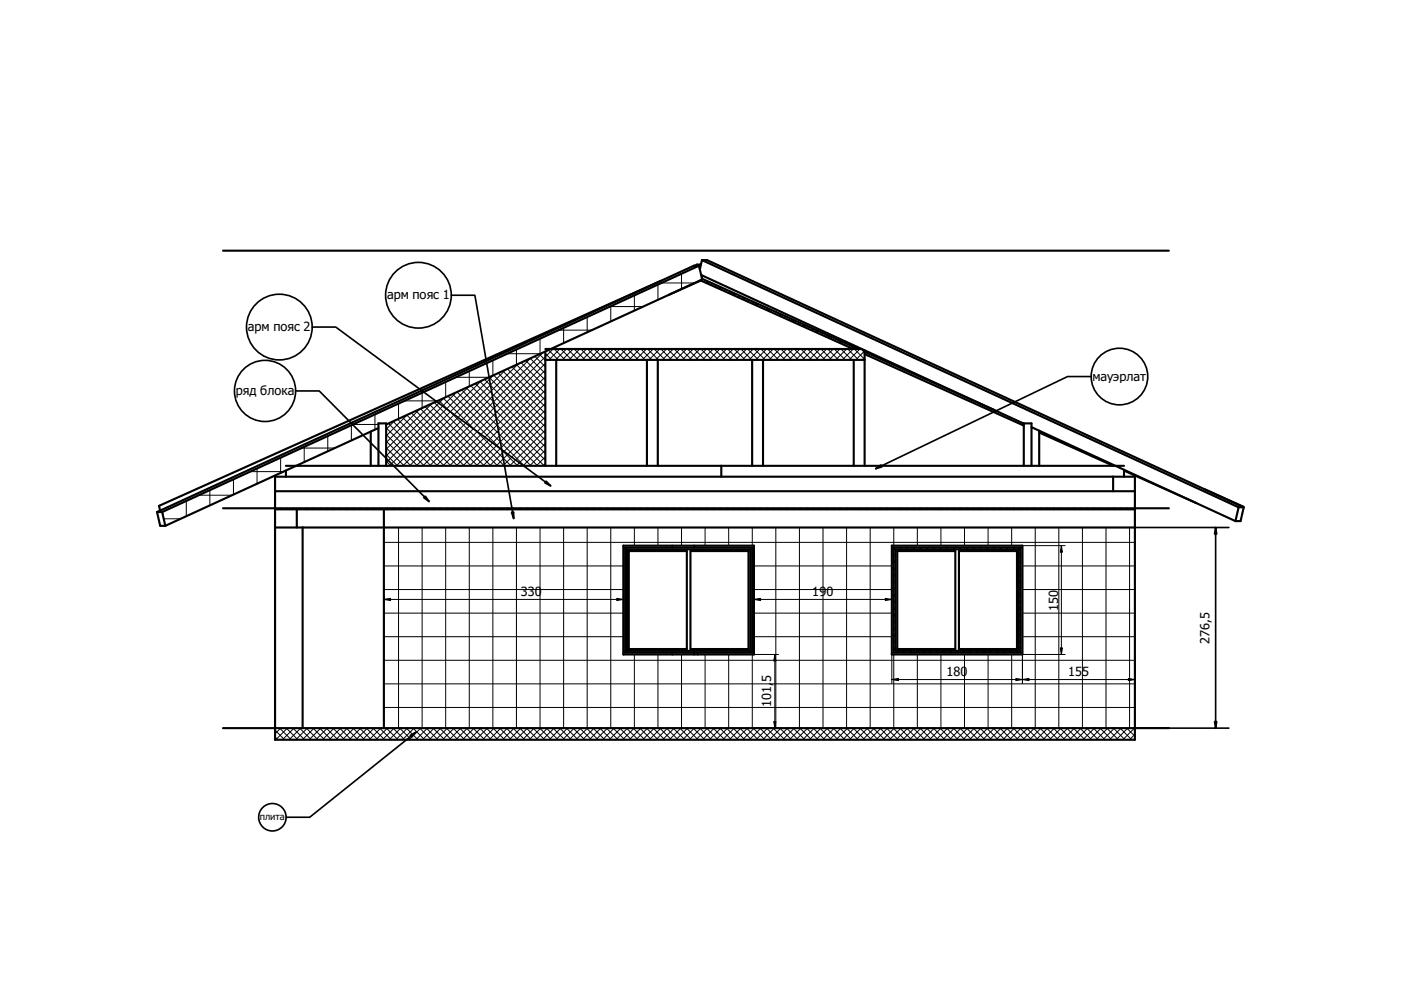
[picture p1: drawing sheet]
<svg xmlns="http://www.w3.org/2000/svg" width="297mm" height="210mm" viewBox="0 0 297 210" stroke-linecap="round" stroke-linejoin="round" font-family="sans-serif">
<defs><g id="words">
<g font-size="2.7">
<text x="82.1" y="63.5">арм пояс 1</text>
<text x="52.6" y="70.2">арм пояс 2</text>
<text x="50" y="83.8">ряд блока</text>
<text x="231.6" y="80.7">мауэрлат</text>
<text x="110.4" y="126.4">330</text>
<text x="172.2" y="126.4">19</text>
<text x="175.2" y="126.4">0</text>
<text x="224.4" y="129.5" transform="rotate(-90 224.4 129.5)">150</text>
<text x="256.4" y="136.5" transform="rotate(-90 256.4 136.5)">276,5</text>
<text x="200.7" y="143.4">180</text>
<text x="226.4" y="143.4">155</text>
<text x="163.5" y="150" transform="rotate(-90 163.5 150)">101,</text>
<text x="163.5" y="144.7" transform="rotate(-90 163.5 144.7)">5</text>
</g>
<text font-size="2" x="55.1" y="173.9">плита</text>
</g></defs>
<g fill="none" stroke="#000" stroke-width=".21">
<path d="M81.4 120h159.2M81.4 115h159.2M84.5 111.8v42.6M89.5 111.8v42.6M94.5 111.8v42.6M99.5 111.8v42.6M104.5 111.8v42.6M109.5 111.8v42.6M114.5 111.8v42.6M119.5 111.8v42.6M124.5 111.8v42.6M129.5 111.8v42.6"/>
<path d="M134.5 111.8v42.6M139.5 111.8v42.6M144.5 111.8v42.6M149.5 111.8v42.6M154.5 111.8v42.6M159.5 111.8v42.6M164.5 111.8v42.6M169.5 111.8v42.6M174.5 111.8v42.6M179.5 111.8v42.6M184.5 111.8v42.6M189.5 111.8v42.6"/>
<path d="M194.5 111.8v42.6M199.5 111.8v42.6M204.5 111.8v42.6M209.5 111.8v42.6M214.5 111.8v42.6M219.5 111.8v42.6M224.5 111.8v42.6M229.5 111.8v42.6M234.5 111.8v42.6M239.5 111.8v42.6M81.4 140h159.2M81.4 135h159.2"/>
<path d="M81.4 130h159.2M81.4 125h159.2M81.4 150h159.2M81.4 145h159.2"/>
</g>
<g fill="#fff">
<path d="M64.2 111.8h17.2v42.6h-17.2z" fill-rule="evenodd"/>
<path d="M58.3 104.2h182.3v3.6h-182.3z" fill-rule="evenodd"/>
<path d="M132.2 115.7h27.7v23.1h-27.7z" fill-rule="evenodd"/>
</g>
<path d="M132.2 118h27.7M134.5 115.7v23.1M139.5 115.7v23.1M144.5 115.7v23.1M149.5 115.7v23.1M154.5 115.7v23.1M159.5 115.7v23.1M132.2 138h27.7M132.2 133h27.7M132.2 128h27.7M132.2 123h27.7" fill="none" stroke="#000" stroke-width=".21"/>
<g fill="#fff">
<path d="M189.1 115.7h27.7v23.1h-27.7z" fill-rule="evenodd"/>
<path d="M81.4 108h159.2v3.8h-159.2z" fill-rule="evenodd"/>
<path d="M189.5 116.1h26.9v22.3h-26.9z" fill-rule="evenodd"/>
</g>
<g fill="none" stroke="#000" stroke-width=".21">
<path d="M189.5 119.1l19.2 19.3M189.5 117.7l20.7 20.7M189.5 116.3l22.1 22.1M189.7 116.1l-.2 .2M190.7 116.1l22.3 22.3M191.2 116.1l-1.7 1.7M192.1 116.1l22.3 22.3M192.6 116.1l-3.1 3.1M193.5 116.1l22.3 22.3M194 116.1l-4.5 4.5M194.9 116.1l21.5 21.4M195.4 116.1l-5.9 5.9"/>
<path d="M196.3 116.1l20.1 20-2.3 2.3M196.8 116.1l-7.3 7.3M197.8 116.1l18.6 18.6-3.7 3.7M198.2 116.1l-8.7 8.7M199.2 116.1l17.2 17.2M199.6 116.1l-10.1 10.1M200.6 116.1l15.8 15.7-6.5 6.6M201.1 116.1l-11.6 11.6M202 116.1l14.4 14.3-8 8M202.5 116.1l-13 13M203.4 116.1l13 13M203.9 116.1l-14.4 14.4"/>
<path d="M204.8 116.1l11.6 11.5M205.3 116.1l-15.8 15.8M206.2 116.1l10.2 10.1-12.2 12.2M206.7 116.1l-17.2 17.2M207.7 116.1l8.7 8.7M208.1 116.1l-18.6 18.6M209.1 116.1l7.3 7.3M209.5 116.1l-20 20M210.5 116.1l5.9 5.9-16.4 16.4M211 116.1l-21.5 21.5M211.9 116.1l4.5 4.5M212.4 116.1l-22.3 22.3"/>
<path d="M213.3 116.1l3.1 3.1M213.8 116.1l-22.3 22.3M214.7 116.1l1.7 1.6-20.7 20.7M215.2 116.1l-22.3 22.3M216.1 116.1l.3 .2M216.4 116.3l-22.1 22.1M216.4 119.1l-19.3 19.3M189.5 137.5l.9 .9M189.5 136.1l2.3 2.3M189.5 134.7l3.7 3.7M189.5 133.2l5.1 5.2M189.5 131.8l6.5 6.6"/>
<path d="M189.5 130.4l7.9 8M189.5 129l9.3 9.4M189.5 127.6l10.8 10.8M189.5 126.2l12.2 12.2M189.5 124.8l13.6 13.6M189.5 123.3l15 15.1M189.5 121.9l16.4 16.5M189.5 120.5l17.8 17.9M216.4 120.5l-17.9 17.9M216.4 123.4l-15 15M216.4 124.8l-13.6 13.6M216.4 127.6l-10.8 10.8"/>
<path d="M216.4 129l-9.4 9.4M216.4 133.3l-5.1 5.1M216.4 137.5l-.9 .9"/>
</g>
<g fill="#fff">
<path d="M132.5 116.1h27v22.3h-27z" fill-rule="evenodd"/>
<path d="M132.9 116.5h26.2v21.5h-26.2z" fill-rule="evenodd"/>
<path d="M189.9 116.5h26.1v21.5h-26.1z" fill-rule="evenodd"/>
<path d="M81.9 90l33.7-15.5v24.3h-33.7z" fill-rule="evenodd"/>
</g>
<g fill="none" stroke="#000" stroke-width=".21">
<path d="M103.7 80l11.9 11.9M104.6 79.6l-19.2 19.2M104.7 79.6l10.9 10.9M105.6 79.1l10 10M106.6 78.7l9 9M107.2 78.4l-20.4 20.4M107.6 78.2l8 8.1M108.5 77.8l7.1 7.1M109.5 77.3l6.1 6.1M109.9 77.2l-21.6 21.6M110.5 76.9l5.1 5.1M111.5 76.4l4.1 4.2"/>
<path d="M112.4 76l3.2 3.2M112.5 76l-22.8 22.8M113.4 75.5l2.2 2.3M114.4 75.1l1.2 1.3M115.1 74.8l-24 24M115.3 74.7l.3 .3M115.6 75.6l-23.1 23.2M115.6 77.1l-21.7 21.7M115.6 78.5l-20.3 20.3M115.6 79.9l-18.9 18.9M81.9 97.8l1 1M81.9 96.4l2.4 2.4"/>
<path d="M81.9 94.9l3.8 3.9M81.9 93.5l5.2 5.3M81.9 92.1l6.6 6.7M81.9 90.7l8 8.1M82.4 89.8l9 9M83.3 89.3l9.5 9.5M83.7 89.2l-1.8 1.8M84.3 88.9l9.9 9.9M85.3 88.4l10.3 10.4M86.2 88l10.8 10.8M86.3 88l-4.4 4.4M87.2 87.6l11.2 11.2"/>
<path d="M88.2 87.1l11.6 11.7M89 86.8l-7.1 7M89.2 86.7l12.1 12.1M90.1 86.2l12.6 12.6M91.1 85.8l13 13M91.6 85.6l-9.7 9.7M92.1 85.3l13.4 13.5M93 84.9l13.9 13.9M94 84.4l14.3 14.4M94.2 84.4l-12.3 12.3M95 84l14.7 14.8M95.9 83.6l15.3 15.2"/>
<path d="M96.8 83.2l-14.9 14.9M96.9 83.1l15.7 15.7M97.9 82.7l16.1 16.1M98.8 82.2l16.6 16.6M99.4 82l-16.8 16.8M99.8 81.8l15.8 15.8M100.8 81.3l14.8 14.9M101.8 80.9l13.8 13.9M102 80.8l-18 18M102.7 80.4l12.9 12.9M115.6 81.3l-17.4 17.5M115.6 82.7l-16 16.1"/>
<path d="M115.6 84.1l-14.6 14.7M115.6 85.5l-13.2 13.3M115.6 87l-11.8 11.8M115.6 88.4l-10.4 10.4M115.6 89.8l-9 9M115.6 91.2l-7.5 7.6M115.6 92.6l-6.1 6.2M115.6 94l-4.7 4.8M115.6 95.4l-3.3 3.4M115.6 96.9l-1.9 1.9M115.6 98.3l-.5 .5"/>
</g>
<g fill="#fff">
<path d="M58.3 101.1h177.7v3.1h-177.7z" fill-rule="evenodd"/>
<path d="M183.3 75.1l33.8 15.1v8.6h-33.8z" fill-rule="evenodd"/>
<path d="M116.8 74l31.8-14.5 32.3 14.5z" fill-rule="evenodd"/>
<path d="M139.5 76.3h20v22.5h-20z" fill-rule="evenodd"/>
<path d="M58.3 154.4h182.3v2.4h-182.3z" fill-rule="evenodd"/>
</g>
<g fill="none" stroke="#000" stroke-width=".21">
<path d="M58.3 156.2l.6 .6M58.3 154.8l2 2M59.3 154.4l2.5 2.4M59.5 154.4l-1.2 1.2M60.7 154.4l2.5 2.4M60.9 154.4l-2.4 2.4M62.1 154.4l2.5 2.4M62.3 154.4l-2.4 2.4M63.5 154.4l2.5 2.4M63.8 154.4l-2.5 2.4M64.9 154.4l2.5 2.4M65.2 154.4l-2.5 2.4"/>
<path d="M66.4 154.4l2.4 2.4M66.6 154.4l-2.5 2.4M67.8 154.4l2.4 2.4M68 154.4l-2.5 2.4M69.2 154.4l2.5 2.4M69.4 154.4l-2.4 2.4M70.6 154.4l2.5 2.4M70.8 154.4l-2.4 2.4M72 154.4l2.5 2.4M72.2 154.4l-2.4 2.4M73.4 154.4l2.5 2.4M73.7 154.4l-2.5 2.4"/>
<path d="M74.8 154.4l2.5 2.4M75.1 154.4l-2.5 2.4M76.3 154.4l2.4 2.4M76.5 154.4l-2.5 2.4M77.7 154.4l2.4 2.4M77.9 154.4l-2.5 2.4M79.1 154.4l2.5 2.4M79.3 154.4l-2.4 2.4M80.5 154.4l2.5 2.4M80.7 154.4l-2.4 2.4M81.9 154.4l2.5 2.4M82.1 154.4l-2.4 2.4"/>
<path d="M83.3 154.4l2.5 2.4M83.6 154.4l-2.5 2.4M84.7 154.4l2.5 2.4M85 154.4l-2.5 2.4M86.2 154.4l2.4 2.4M86.4 154.4l-2.5 2.4M87.6 154.4l2.4 2.4M87.8 154.4l-2.5 2.4M89 154.4l2.4 2.4M89.2 154.4l-2.5 2.4M90.4 154.4l2.5 2.4M90.6 154.4l-2.4 2.4"/>
<path d="M91.8 154.4l2.5 2.4M92 154.4l-2.4 2.4M93.2 154.4l2.5 2.4M93.5 154.4l-2.5 2.4M94.6 154.4l2.5 2.4M94.9 154.4l-2.5 2.4M96.1 154.4l2.4 2.4M96.3 154.4l-2.5 2.4M97.5 154.4l2.4 2.4M97.7 154.4l-2.5 2.4M98.9 154.4l2.4 2.4M99.1 154.4l-2.5 2.4"/>
<path d="M100.3 154.4l2.5 2.4M100.5 154.4l-2.4 2.4M101.7 154.4l2.5 2.4M101.9 154.4l-2.4 2.4M103.1 154.4l2.5 2.4M103.4 154.4l-2.5 2.4M104.5 154.4l2.5 2.4M104.8 154.4l-2.5 2.4M106 154.4l2.4 2.4M106.2 154.4l-2.5 2.4M107.4 154.4l2.4 2.4M107.6 154.4l-2.5 2.4"/>
<path d="M108.8 154.4l2.4 2.4M109 154.4l-2.5 2.4M110.2 154.4l2.5 2.4M110.4 154.4l-2.4 2.4M111.6 154.4l2.5 2.4M111.8 154.4l-2.4 2.4M113 154.4l2.5 2.4M113.3 154.4l-2.5 2.4M114.4 154.4l2.5 2.4M114.7 154.4l-2.5 2.4M115.9 154.4l2.4 2.4M116.1 154.4l-2.5 2.4"/>
<path d="M117.3 154.4l2.4 2.4M117.5 154.4l-2.5 2.4M118.7 154.4l2.4 2.4M118.9 154.4l-2.5 2.4M120.1 154.4l2.5 2.4M120.3 154.4l-2.4 2.4M121.5 154.4l2.5 2.4M121.7 154.4l-2.4 2.4M122.9 154.4l2.5 2.4M123.2 154.4l-2.5 2.4M124.3 154.4l2.5 2.4M124.6 154.4l-2.5 2.4"/>
<path d="M125.8 154.4l2.4 2.4M126 154.4l-2.5 2.4M127.2 154.4l2.4 2.4M127.4 154.4l-2.5 2.4M128.6 154.4l2.4 2.4M128.8 154.4l-2.5 2.4M130 154.4l2.5 2.4M130.2 154.4l-2.4 2.4M131.4 154.4l2.5 2.4M131.6 154.4l-2.4 2.4M132.8 154.4l2.5 2.4M133.1 154.4l-2.5 2.4"/>
<path d="M134.2 154.4l2.5 2.4M134.5 154.4l-2.5 2.4M135.7 154.4l2.4 2.4M135.9 154.4l-2.5 2.4M137.1 154.4l2.4 2.4M137.3 154.4l-2.5 2.4M138.5 154.4l2.4 2.4M138.7 154.4l-2.5 2.4M139.9 154.4l2.5 2.4M140.1 154.4l-2.4 2.4M141.3 154.4l2.5 2.4M141.5 154.4l-2.4 2.4"/>
<path d="M142.7 154.4l2.5 2.4M142.9 154.4l-2.4 2.4M144.1 154.4l2.5 2.4M144.4 154.4l-2.5 2.4M145.6 154.4l2.4 2.4M145.8 154.4l-2.5 2.4M147 154.4l2.4 2.4M147.2 154.4l-2.5 2.4M148.4 154.4l2.4 2.4M148.6 154.4l-2.5 2.4M149.8 154.4l2.5 2.4M150 154.4l-2.4 2.4"/>
<path d="M151.2 154.4l2.5 2.4M151.4 154.4l-2.4 2.4M152.6 154.4l2.5 2.4M152.8 154.4l-2.4 2.4M154 154.4l2.5 2.4M154.3 154.4l-2.5 2.4M155.5 154.4l2.4 2.4M155.7 154.4l-2.5 2.4M156.9 154.4l2.4 2.4M157.1 154.4l-2.5 2.4M158.3 154.4l2.4 2.4M158.5 154.4l-2.5 2.4"/>
<path d="M159.7 154.4l2.5 2.4M159.9 154.4l-2.4 2.4M161.1 154.4l2.5 2.4M161.3 154.4l-2.4 2.4M162.5 154.4l2.5 2.4M162.7 154.4l-2.4 2.4M163.9 154.4l2.5 2.4M164.2 154.4l-2.5 2.4M165.4 154.4l2.4 2.4M165.6 154.4l-2.5 2.4M166.8 154.4l2.4 2.4M167 154.4l-2.5 2.4"/>
<path d="M168.2 154.4l2.4 2.4M168.4 154.4l-2.5 2.4M169.6 154.4l2.5 2.4M169.8 154.4l-2.4 2.4M171 154.4l2.5 2.4M171.2 154.4l-2.4 2.4M172.4 154.4l2.5 2.4M172.6 154.4l-2.4 2.4M173.8 154.4l2.5 2.4M174.1 154.4l-2.5 2.4M175.3 154.4l2.4 2.4M175.5 154.4l-2.5 2.4"/>
<path d="M176.7 154.4l2.4 2.4M176.9 154.4l-2.5 2.4M178.1 154.4l2.4 2.4M178.3 154.4l-2.5 2.4M179.5 154.4l2.5 2.4M179.7 154.4l-2.4 2.4M180.9 154.4l2.5 2.4M181.1 154.4l-2.4 2.4M182.3 154.4l2.5 2.4M182.5 154.4l-2.4 2.4M183.7 154.4l2.5 2.4M184 154.4l-2.5 2.4"/>
<path d="M185.2 154.4l2.4 2.4M185.4 154.4l-2.5 2.4M186.6 154.4l2.4 2.4M186.8 154.4l-2.5 2.4M188 154.4l2.4 2.4M188.2 154.4l-2.5 2.4M189.4 154.4l2.5 2.4M189.6 154.4l-2.4 2.4M190.8 154.4l2.5 2.4M191 154.4l-2.4 2.4M192.2 154.4l2.5 2.4M192.4 154.4l-2.4 2.4"/>
<path d="M193.6 154.4l2.5 2.4M193.9 154.4l-2.5 2.4M195.1 154.4l2.4 2.4M195.3 154.4l-2.5 2.4M196.5 154.4l2.4 2.4M196.7 154.4l-2.5 2.4M197.9 154.4l2.4 2.4M198.1 154.4l-2.5 2.4M199.3 154.4l2.5 2.4M199.5 154.4l-2.4 2.4M200.7 154.4l2.5 2.4M200.9 154.4l-2.4 2.4"/>
<path d="M202.1 154.4l2.5 2.4M202.3 154.4l-2.4 2.4M203.5 154.4l2.5 2.4M203.8 154.4l-2.5 2.4M204.9 154.4l2.5 2.4M205.2 154.4l-2.5 2.4M206.4 154.4l2.4 2.4M206.6 154.4l-2.5 2.4M207.8 154.4l2.4 2.4M208 154.4l-2.5 2.4M209.2 154.4l2.5 2.4M209.4 154.4l-2.4 2.4"/>
<path d="M210.6 154.4l2.5 2.4M210.8 154.4l-2.4 2.4M212 154.4l2.5 2.4M212.2 154.4l-2.4 2.4M213.4 154.4l2.5 2.4M213.7 154.4l-2.5 2.4M214.8 154.4l2.5 2.4M215.1 154.4l-2.5 2.4M216.3 154.4l2.4 2.4M216.5 154.4l-2.5 2.4M217.7 154.4l2.4 2.4M217.9 154.4l-2.5 2.4"/>
<path d="M219.1 154.4l2.5 2.4M219.3 154.4l-2.4 2.4M220.5 154.4l2.5 2.4M220.7 154.4l-2.4 2.4M221.9 154.4l2.5 2.4M222.1 154.4l-2.4 2.4M223.3 154.4l2.5 2.4M223.6 154.4l-2.5 2.4M224.7 154.4l2.5 2.4M225 154.4l-2.5 2.4M226.2 154.4l2.4 2.4M226.4 154.4l-2.5 2.4"/>
<path d="M227.6 154.4l2.4 2.4M227.8 154.4l-2.5 2.4M229 154.4l2.5 2.4M229.2 154.4l-2.4 2.4M230.4 154.4l2.5 2.4M230.6 154.4l-2.4 2.4M231.8 154.4l2.5 2.4M232 154.4l-2.4 2.4M233.2 154.4l2.5 2.4M233.5 154.4l-2.5 2.4M234.6 154.4l2.5 2.4M234.9 154.4l-2.5 2.4"/>
<path d="M236.1 154.4l2.4 2.4M236.3 154.4l-2.5 2.4M237.5 154.4l2.4 2.4M237.7 154.4l-2.5 2.4M238.9 154.4l1.7 1.7M239.1 154.4l-2.4 2.4M240.3 154.4l.3 .3M240.5 154.4l-2.4 2.4M240.6 155.7l-1.1 1.1"/>
</g>
<g fill="#fff">
<path d="M117.9 76.3h19.3v22.5h-19.3z" fill-rule="evenodd"/>
<path d="M161.8 76.3h19.2v22.5h-19.2z" fill-rule="evenodd"/>
<path d="M148.8 55.2l113.8 52.4-.7 2.9-43.2-19.9v-.8h-1.6l-68.4-31.5-.3-1.2z" fill-rule="evenodd"/>
<path d="M34.4 108.6l113.8-52.3 .7 3-67 30.7v-.2h-1.7v1l-45.1 20.7z" fill-rule="evenodd"/>
</g>
<g fill="none" stroke="#000" stroke-width=".21">
<path d="M140.2 60h7.1M144.5 58v3.3M96.6 80h7.1M99.5 78.7v3.2M104.5 76.4v3.2M107.5 75h7.1M109.5 74.1v3.2M114.5 71.8v3.2M118.4 70h7.1M119.5 69.5v3.2M124.5 67.2v3.3M129.3 65h7.1"/>
<path d="M129.5 64.9v3.3M134.5 62.6v3.3M139.5 60.3v3.3M53 100h7.1M54.5 99.3v3.3M59.5 97v3.3M63.9 95h7.1M64.5 94.7v3.3M69.5 92.4v3.3M74.5 90.2v3.2M74.8 90h5.4M79.5 87.9v3.2"/>
<path d="M81.9 90h.1M84.5 85.6v3.2M85.7 85h7.1M89.5 83.3v3.2M94.5 81v3.2M34.5 108.5v.6M34.7 110h3.6M39.5 106.2v3.2M42.2 105h7M44.5 103.9v3.3M49.5 101.6v3.3"/>
</g>
<g fill="#fff">
<path d="M146.4 116.8h12.3v20.8h-12.3z" fill-rule="evenodd"/>
<path d="M133.3 116.8h12.3v20.8h-12.3z" fill-rule="evenodd"/>
<path d="M190.2 116.8h12.3v20.8h-12.3z" fill-rule="evenodd"/>
<path d="M203.3 116.8h12.3v20.8h-12.3z" fill-rule="evenodd"/>
<path d="M58.3 111.8h5.9v42.6h-5.9z" fill-rule="evenodd"/>
<path d="M60.6 99.8l2.2-1h90.1v2.3h-92.3z" fill-rule="evenodd"/>
<path d="M152.9 98.8h83.6l1.8 .8v1.5h-85.4z" fill-rule="evenodd"/>
<path d="M115.6 74.5l1.2-.5h65.9l.6 .3v2h-67.7z" fill-rule="evenodd"/>
</g>
<g fill="none" stroke="#000" stroke-width=".21">
<path d="M115.6 75l1.4 1.3M116.3 74.2l2.1 2.1M117.3 74l-1.7 1.6M117.5 74l2.3 2.3M118.7 74l-2.3 2.3M118.9 74l2.3 2.3M120.1 74l-2.3 2.3M120.3 74l2.3 2.3M121.5 74l-2.3 2.3M121.7 74l2.3 2.3M122.9 74l-2.3 2.3M123.2 74l2.3 2.3"/>
<path d="M124.3 74l-2.3 2.3M124.6 74l2.3 2.3M125.8 74l-2.4 2.3M126 74l2.3 2.3M127.2 74l-2.3 2.3M127.4 74l2.3 2.3M128.6 74l-2.3 2.3M128.8 74l2.3 2.3M130 74l-2.3 2.3M130.2 74l2.3 2.3M131.4 74l-2.3 2.3M131.6 74l2.3 2.3"/>
<path d="M132.8 74l-2.3 2.3M133.1 74l2.3 2.3M134.2 74l-2.3 2.3M134.5 74l2.3 2.3M135.7 74l-2.4 2.3M135.9 74l2.3 2.3M137.1 74l-2.3 2.3M137.3 74l2.3 2.3M138.5 74l-2.3 2.3M138.7 74l2.3 2.3M139.9 74l-2.3 2.3M140.1 74l2.3 2.3"/>
<path d="M141.3 74l-2.3 2.3M141.5 74l2.3 2.3M142.7 74l-2.3 2.3M143 74l2.3 2.3M144.1 74l-2.3 2.3M144.4 74l2.3 2.3M145.6 74l-2.4 2.3M145.8 74l2.3 2.3M147 74l-2.3 2.3M147.2 74l2.3 2.3M148.4 74l-2.3 2.3M148.6 74l2.3 2.3"/>
<path d="M149.8 74l-2.3 2.3M150 74l2.3 2.3M151.2 74l-2.3 2.3M151.4 74l2.3 2.3M152.6 74l-2.3 2.3M152.8 74l2.4 2.3M154 74l-2.3 2.3M154.3 74l2.3 2.3M155.5 74l-2.4 2.3M155.7 74l2.3 2.3M156.9 74l-2.3 2.3M157.1 74l2.3 2.3"/>
<path d="M158.3 74l-2.3 2.3M158.5 74l2.3 2.3M159.7 74l-2.3 2.3M159.9 74l2.3 2.3M161.1 74l-2.3 2.3M161.3 74l2.3 2.3M162.5 74l-2.3 2.3M162.7 74l2.4 2.3M163.9 74l-2.3 2.3M164.2 74l2.3 2.3M165.4 74l-2.4 2.3M165.6 74l2.3 2.3"/>
<path d="M166.8 74l-2.3 2.3M167 74l2.3 2.3M168.2 74l-2.3 2.3M168.4 74l2.3 2.3M169.6 74l-2.3 2.3M169.8 74l2.3 2.3M171 74l-2.3 2.3M171.2 74l2.3 2.3M172.4 74l-2.3 2.3M172.6 74l2.4 2.3M173.8 74l-2.3 2.3M174.1 74l2.3 2.3"/>
<path d="M175.3 74l-2.4 2.3M175.5 74l2.3 2.3M176.7 74l-2.3 2.3M176.9 74l2.3 2.3M178.1 74l-2.3 2.3M178.3 74l2.3 2.3M179.5 74l-2.3 2.3M179.7 74l2.3 2.3M180.9 74l-2.3 2.3M181.1 74l2.2 2.2M182.3 74l-2.3 2.3M182.5 74l.8 .8"/>
<path d="M183.3 74.4l-1.9 1.9M183.3 75.8l-.5 .5"/>
</g>
<g fill="#fff">
<path d="M33.7 107.3l106.5-47.8-106.3 48.8z"/>
<path d="M62.8 98.8l15.8-7.3v7.3z"/>
<path d="M220.3 91.7l15.8 7.1h-15.8z"/>
<path d="M62.9 108h18.5v3.8h-18.5z" fill-rule="evenodd"/>
<path d="M148.8 55.2h1.1l113.8 52.4h-1.1z" fill-rule="evenodd"/>
<path d="M33.3 108.6l113.8-52.3h1.1l-113.8 52.3z" fill-rule="evenodd"/>
<path d="M181 76.3h2.3v22.5h-2.3z" fill-rule="evenodd"/>
<path d="M115.6 76.3h2.3v22.5h-2.3z" fill-rule="evenodd"/>
<path d="M137.2 76.3h2.3v22.5h-2.3z" fill-rule="evenodd"/>
<path d="M159.5 76.3h2.3v22.5h-2.3z" fill-rule="evenodd"/>
<path d="M58.3 107.8h182.3v.2h-182.3z" fill-rule="evenodd"/>
</g>
<g fill="none" stroke="#000" stroke-width=".21">
<path d="M59.3 107.8l.3 .2M59.5 107.8l-.3 .2M60.8 107.8l.2 .2M60.9 107.8l-.3 .2M62.2 107.8l.2 .2M62.3 107.8l-.2 .2M63.6 107.8l.2 .2M63.7 107.8l-.2 .2M65 107.8l.2 .2M65.1 107.8l-.2 .2M66.4 107.8l.2 .2M66.5 107.8l-.2 .2"/>
<path d="M67.8 107.8l.3 .2M67.9 107.8l-.2 .2M69.2 107.8l.3 .2M69.4 107.8l-.3 .2M70.7 107.8l.2 .2M70.8 107.8l-.3 .2M72.1 107.8l.2 .2M72.2 107.8l-.2 .2M73.5 107.8l.2 .2M73.6 107.8l-.2 .2M74.9 107.8l.2 .2M75 107.8l-.2 .2"/>
<path d="M76.3 107.8l.2 .2M76.4 107.8l-.2 .2M77.7 107.8l.3 .2M77.8 107.8l-.2 .2M79.1 107.8l.3 .2M79.3 107.8l-.3 .2M80.6 107.8l.2 .2M80.7 107.8l-.3 .2M82 107.8l.2 .2M82.1 107.8l-.2 .2M83.4 107.8l.2 .2M83.5 107.8l-.2 .2"/>
<path d="M84.8 107.8l.2 .2M84.9 107.8l-.2 .2M86.2 107.8l.2 .2M86.3 107.8l-.2 .2M87.6 107.8l.3 .2M87.7 107.8l-.2 .2M89 107.8l.3 .2M89.2 107.8l-.3 .2M90.5 107.8l.2 .2M90.6 107.8l-.3 .2M91.9 107.8l.2 .2M92 107.8l-.2 .2"/>
<path d="M93.3 107.8l.2 .2M93.4 107.8l-.2 .2M94.7 107.8l.2 .2M94.8 107.8l-.2 .2M96.1 107.8l.2 .2M96.2 107.8l-.2 .2M97.5 107.8l.3 .2M97.6 107.8l-.2 .2M98.9 107.8l.3 .2M99.1 107.8l-.3 .2M100.4 107.8l.2 .2M100.5 107.8l-.3 .2"/>
<path d="M101.8 107.8l.2 .2M101.9 107.8l-.2 .2M103.2 107.8l.2 .2M103.3 107.8l-.2 .2M104.6 107.8l.2 .2M104.7 107.8l-.2 .2M106 107.8l.2 .2M106.1 107.8l-.2 .2M107.4 107.8l.3 .2M107.5 107.8l-.2 .2M108.8 107.8l.3 .2M109 107.8l-.3 .2"/>
<path d="M110.3 107.8l.2 .2M110.4 107.8l-.3 .2M111.7 107.8l.2 .2M111.8 107.8l-.2 .2M113.1 107.8l.2 .2M113.2 107.8l-.2 .2M114.5 107.8l.2 .2M114.6 107.8l-.2 .2M115.9 107.8l.2 .2M116 107.8l-.2 .2M117.3 107.8l.3 .2M117.4 107.8l-.2 .2"/>
<path d="M118.7 107.8l.3 .2M118.9 107.8l-.3 .2M120.2 107.8l.2 .2M120.3 107.8l-.3 .2M121.6 107.8l.2 .2M121.7 107.8l-.2 .2M123 107.8l.2 .2M123.1 107.8l-.2 .2M124.4 107.8l.2 .2M124.5 107.8l-.2 .2M125.8 107.8l.2 .2M125.9 107.8l-.2 .2"/>
<path d="M127.2 107.8l.3 .2M127.3 107.8l-.2 .2M128.6 107.8l.3 .2M128.8 107.8l-.3 .2M130.1 107.8l.2 .2M130.2 107.8l-.3 .2M131.5 107.8l.2 .2M131.6 107.8l-.2 .2M132.9 107.8l.2 .2M133 107.8l-.2 .2M134.3 107.8l.2 .2M134.4 107.8l-.2 .2"/>
<path d="M135.7 107.8l.2 .2M135.8 107.8l-.2 .2M137.1 107.8l.3 .2M137.2 107.8l-.2 .2M138.5 107.8l.3 .2M138.7 107.8l-.3 .2M140 107.8l.2 .2M140.1 107.8l-.3 .2M141.4 107.8l.2 .2M141.5 107.8l-.2 .2M142.8 107.8l.2 .2M142.9 107.8l-.2 .2"/>
<path d="M144.2 107.8l.2 .2M144.3 107.8l-.2 .2M145.6 107.8l.2 .2M145.7 107.8l-.2 .2M147 107.8l.3 .2M147.1 107.8l-.2 .2M148.4 107.8l.3 .2M148.6 107.8l-.3 .2M149.8 107.8l.3 .2M150 107.8l-.3 .2M151.3 107.8l.2 .2M151.4 107.8l-.2 .2"/>
<path d="M152.7 107.8l.2 .2M152.8 107.8l-.2 .2M154.1 107.8l.2 .2M154.2 107.8l-.2 .2M155.5 107.8l.2 .2M155.6 107.8l-.2 .2M156.9 107.8l.3 .2M157 107.8l-.2 .2M158.3 107.8l.3 .2M158.5 107.8l-.3 .2M159.7 107.8l.3 .2M159.9 107.8l-.3 .2"/>
<path d="M161.2 107.8l.2 .2M161.3 107.8l-.2 .2M162.6 107.8l.2 .2M162.7 107.8l-.2 .2M164 107.8l.2 .2M164.1 107.8l-.2 .2M165.4 107.8l.2 .2M165.5 107.8l-.2 .2M166.8 107.8l.3 .2M166.9 107.8l-.2 .2M168.2 107.8l.3 .2M168.4 107.8l-.3 .2"/>
<path d="M169.6 107.8l.3 .2M169.8 107.8l-.3 .2M171.1 107.8l.2 .2M171.2 107.8l-.3 .2M172.5 107.8l.2 .2M172.6 107.8l-.2 .2M173.9 107.8l.2 .2M174 107.8l-.2 .2M175.3 107.8l.2 .2M175.4 107.8l-.2 .2M176.7 107.8l.2 .2M176.8 107.8l-.2 .2"/>
<path d="M178.1 107.8l.3 .2M178.3 107.8l-.3 .2M179.5 107.8l.3 .2M179.7 107.8l-.3 .2M181 107.8l.2 .2M181.1 107.8l-.3 .2M182.4 107.8l.2 .2M182.5 107.8l-.2 .2M183.8 107.8l.2 .2M183.9 107.8l-.2 .2M185.2 107.8l.2 .2M185.3 107.8l-.2 .2"/>
<path d="M186.6 107.8l.2 .2M186.7 107.8l-.2 .2M188 107.8l.3 .2M188.2 107.8l-.3 .2M189.4 107.8l.3 .2M189.6 107.8l-.3 .2M190.9 107.8l.2 .2M191 107.8l-.3 .2M192.3 107.8l.2 .2M192.4 107.8l-.2 .2M193.7 107.8l.2 .2M193.8 107.8l-.2 .2"/>
<path d="M195.1 107.8l.2 .2M195.2 107.8l-.2 .2M196.5 107.8l.2 .2M196.6 107.8l-.2 .2M197.9 107.8l.3 .2M198 107.8l-.2 .2M199.3 107.8l.3 .2M199.5 107.8l-.3 .2M200.8 107.8l.2 .2M200.9 107.8l-.3 .2M202.2 107.8l.2 .2M202.3 107.8l-.2 .2"/>
<path d="M203.6 107.8l.2 .2M203.7 107.8l-.2 .2M205 107.8l.2 .2M205.1 107.8l-.2 .2M206.4 107.8l.2 .2M206.5 107.8l-.2 .2M207.8 107.8l.3 .2M207.9 107.8l-.2 .2M209.2 107.8l.3 .2M209.4 107.8l-.3 .2M210.7 107.8l.2 .2M210.8 107.8l-.3 .2"/>
<path d="M212.1 107.8l.2 .2M212.2 107.8l-.2 .2M213.5 107.8l.2 .2M213.6 107.8l-.2 .2M214.9 107.8l.2 .2M215 107.8l-.2 .2M216.3 107.8l.2 .2M216.4 107.8l-.2 .2M217.7 107.8l.3 .2M217.8 107.8l-.2 .2M219.1 107.8l.3 .2M219.3 107.8l-.3 .2"/>
<path d="M220.6 107.8l.2 .2M220.7 107.8l-.3 .2M222 107.8l.2 .2M222.1 107.8l-.2 .2M223.4 107.8l.2 .2M223.5 107.8l-.2 .2M224.8 107.8l.2 .2M224.9 107.8l-.2 .2M226.2 107.8l.2 .2M226.3 107.8l-.2 .2M227.6 107.8l.3 .2M227.7 107.8l-.2 .2"/>
<path d="M229 107.8l.3 .2M229.2 107.8l-.3 .2M230.5 107.8l.2 .2M230.6 107.8l-.3 .2M231.9 107.8l.2 .2M232 107.8l-.2 .2M233.3 107.8l.2 .2M233.4 107.8l-.2 .2M234.7 107.8l.2 .2M234.8 107.8l-.2 .2M236.1 107.8l.2 .2M236.2 107.8l-.2 .2"/>
<path d="M237.5 107.8l.3 .2M237.6 107.8l-.2 .2M238.9 107.8l.3 .2M239.1 107.8l-.3 .2M240.4 107.8l.2 .2M240.5 107.8l-.3 .2"/>
</g>
<g fill="#fff">
<path d="M147.2 115.7h12.7v23.1h-12v-.4h11.6v-22.3h-12.3z" fill-rule="evenodd"/>
<path d="M58.3 108h4.6v3.8h-4.6z" fill-rule="evenodd"/>
<path d="M148.9 58.4l33.8 15.6h-.7l-33.2-14.9z" fill-rule="evenodd"/>
<path d="M132.2 115.7h10.3v.4h-10v22.3h10v.4h-10.3z" fill-rule="evenodd"/>
<path d="M183.3 74.6l33.8 15.2v.4l-33.8-15.1z" fill-rule="evenodd"/>
<path d="M148.8 59.1l33.2 14.9h-1.1l-32.4-14.6 .4-.1z" fill-rule="evenodd"/>
</g>
<g fill="none" stroke="#000" stroke-width=".21">
<path d="M149 59.2l-.3 .3M149.6 59.4l.9 .9M150 59.6l-.3 .4M151 60.1l-.3 .3M152 60.5l-.4 .3M152.2 60.6l.9 .9M152.9 60.9l-.3 .4M153.9 61.4l-.3 .3M154.7 61.8l.9 .8M154.9 61.8l-.3 .4M155.9 62.3l-.4 .3M156.9 62.7l-.4 .3"/>
<path d="M157.3 62.9l.9 .9M157.8 63.1l-.3 .4M158.8 63.6l-.3 .3M159.8 64l-.4 .4M159.9 64.1l.9 .8M160.8 64.5l-.4 .3M161.7 64.9l-.3 .3M162.5 65.2l.8 .9 .4-.3M162.7 65.3l-.3 .4M164.7 66.2l-.4 .3M165 66.4l.9 .9M165.6 66.6l-.3 .4"/>
<path d="M166.6 67.1l-.3 .3M167.2 67.9l.4-.4 .9 .9M168.6 68l-.4 .3M169.5 68.4l-.3 .3M170.2 68.7l.8 .9M170.5 68.8l-.3 .4M171.5 69.3l-.3 .3M172.5 69.7l-.4 .3M172.7 69.8l.9 .9M173.4 70.2l-.3 .3M174.4 70.6l-.3 .3M175.3 71l.9 .9"/>
<path d="M175.4 71l-.3 .4M176.4 71.5l-.4 .3M177.3 71.9l-.3 .3M177.9 72.1l.8 .9M178.3 72.3l-.3 .4M179.3 72.8l-.3 .3M180.3 73.2l-.4 .4M180.4 73.3l.7 .7M181.2 73.7l-.3 .3"/>
</g>
<g fill="#fff">
<path d="M183.3 74.3l27.6 12.7-27.6-12.4z"/>
<path d="M238.3 99.6l15.4 7.1-15.4-6.9z"/>
<path d="M255.4 103.8l8.1 3.7z"/>
<path d="M141.9 62.5l6.7-3z"/>
<path d="M148.7 58.3l.2 .1-.1 .5z"/>
<path d="M147.3 56.3l.5-.2v.2z"/>
<path d="M80.2 89.8h1.7v9h-1.7z" fill-rule="evenodd"/>
<path d="M217.1 89.8h1.6v9h-1.6z" fill-rule="evenodd"/>
<path d="M236 101.1h4.6v3.1h-4.6z" fill-rule="evenodd"/>
<path d="M218.7 90.6l1.6 .7v7.5h-1.6z" fill-rule="evenodd"/>
<path d="M78.6 91.5l1.6-.7v8h-1.6z" fill-rule="evenodd"/>
<path d="M220.3 91.3l16.2 7.5h-.4l-15.8-7.1z" fill-rule="evenodd"/>
<path d="M33.3 108.6h1.1l.7 2.9h-1.1z" fill-rule="evenodd"/>
<path d="M262.6 107.6h1.1l-.7 2.9h-1.1z" fill-rule="evenodd"/>
<path d="M142.5 138.4h4.7v.4h-4.7z" fill-rule="evenodd"/>
<path d="M142.5 115.7h4.7v.4h-4.7z" fill-rule="evenodd"/>
<path d="M147.2 138.4h.7v.4h-.7z" fill-rule="evenodd"/>
<path d="M148.3 56.1h.3l-.2 1-.1-.6z" fill-rule="evenodd"/>
<path d="M147.8 56.1h.8h-.3v.4l-.1-.2h-.4z" fill-rule="evenodd"/>
</g>
<g fill="none" stroke="#000" stroke-width=".45">
<path d="M47.3 53.2h200.5M140.2 59.5l-106.5 47.8 .2 1M147.8 56.1h.8M147.8 56.1v.2M147.8 56.1l-.5 .2M148.2 56.3l.7 3-67 30.7M148.2 56.3h-1.1l-113.8 52.3M148.2 56.3l-113.8 52.3M148.3 56.1v.4M148.5 59.4l32.4 14.6M148.6 59.5l-6.7 3M148.7 58.3l68.4 31.5"/>
<path d="M148.8 55.2h1.1l113.8 52.4M148.8 55.2l-.4 1.9M148.8 55.2l113.8 52.4M148.8 59.1l33.2 14.9M148.9 58.4l-.1 .5M115.6 74.5v24.3M115.6 76.3h67.7M115.6 74h67.1M117.9 76.3v22.5M137.2 76.3v22.5M139.5 76.3v22.5M159.5 76.3v22.5"/>
<path d="M161.8 76.3v22.5M181 76.3v22.5M183.3 74.6l27.6 12.4M183.3 75.1l33.8 15.1M183.3 74.3v24.5M60.6 99.8v1.3M60.6 98.8h177.7M78.6 91.5v7.3M80.2 90.8l-45.1 20.7M80.2 98.8v-9h1.7v9M152.9 98.8v2.3M217.1 98.8v-9h1.6v9"/>
<path d="M218.7 90.6l43.2 19.9M220.3 91.7l15.8 7.1M220.3 91.3v7.5M238.3 99.8l15.4 6.9M238.3 99.6v1.5M33.3 108.6l.7 2.9h1.1M33.3 108.6h1.1M34.4 108.6l.7 2.9M47.3 107.8h200.5M58.3 101.1h182.3v55.7h-182.3zM58.3 111.8h182.3M58.3 108h182.3"/>
<path d="M58.3 104.2h182.3M62.9 108v3.8M64.2 111.8v42.6M81.4 108v46.4M132.2 115.7h27.7v23.1h-27.7zM132.5 116.1h27v22.3h-27zM132.9 116.5h26.2v21.5h-26.2zM133.3 116.8h12.3v20.8h-12.3zM142.5 115.7v.4M146.4 116.8h12.3v20.8h-12.3zM147.2 115.7v.4M189.1 115.7h27.7v23.1h-27.7z"/>
<path d="M189.5 116.1h26.9v22.3h-26.9zM189.9 116.5h26.1v21.5h-26.1zM190.2 116.8h12.3v20.8h-12.3zM203.3 116.8h12.3v20.8h-12.3zM236 101.1v3.1M255.4 103.8l8.1 3.7M262.6 107.6h1.1M262.6 107.6l-.7 2.9M263.7 107.6l-.7 2.9h-1.1M142.5 138.4v.4M147.2 138.4v.4M147.9 138.4v.4"/>
<path d="M47.3 154.4h200.5"/>
</g>
<g fill="none" stroke="#000" stroke-width=".35">
<path d="M66.2 69.3h5l45.6 33.7M95.7 62.6h5l8.2 47.4M231.3 79.8h-5l-40.7 19.6M62.7 82.9h5l23.3 23.4M240.6 111.8h19.9M257.7 111.8v42.6M88.2 155.2l-22.5 18.1h-5M240.6 154.4h19.9"/>
<circle cx="59.2" cy="69.3" r="7"/>
<circle cx="88.7" cy="62.6" r="7"/>
<circle cx="237.3" cy="79.8" r="6"/>
<circle cx="56.2" cy="82.9" r="6.5"/>
<circle cx="57.8" cy="173.3" r="2.91"/>
</g>
<path d="M185.6 99.4l1.2-.8 .2 .4zM89.8 105.5l.4-.3 .8 1.1zM108.4 108.6l.5-.1v1.5zM115.8 102l1 1-1.3-.6zM257.7 111.8l.3 1.4h-.5zM87 155.9l1.2-.7-1 1.1zM257.5 153h.5l-.3 1.4z" fill="#000" stroke="#000" stroke-width=".35"/>
<g fill="none" stroke="#000" stroke-width=".21">
<path d="M148.5 105h.1M159.9 115.7v12.2M189.1 115.7v12.2M216.8 115.7h9M225 115.7v23.1M81.4 127.1h50.8M81.4 126.3v12.5M132.2 126.3v12.5M159.9 138.8h5.2M159.9 127.1h29.2M164.3 138.8v15.6M189.1 138.8v6.1"/>
<path d="M225.8 138.8h-9v6.1M240.6 138.8v6.1M159.9 154.4h5.2M189.1 144.1h51.5"/>
</g>
<path d="M225 115.7l.3 1.4h-.5zM81.4 127.1l1.4-.2v.4zM130.8 126.9l1.4 .2-1.4 .2zM159.9 127.1l1.4-.2v.4zM164.3 138.8l.2 1.4h-.5zM187.7 126.9l1.4 .2-1.4 .2zM224.8 137.4h.5l-.3 1.4zM164 153h.5l-.2 1.4zM189.1 144.1l1.4-.3v.5zM215.4 143.8l1.4 .3-1.4 .2zM216.8 144.1l1.4-.3v.5zM239.2 143.8l1.4 .3-1.4 .2z" fill="#000" stroke="#000" stroke-width=".21"/>
<use href="#words"/>
</svg>
